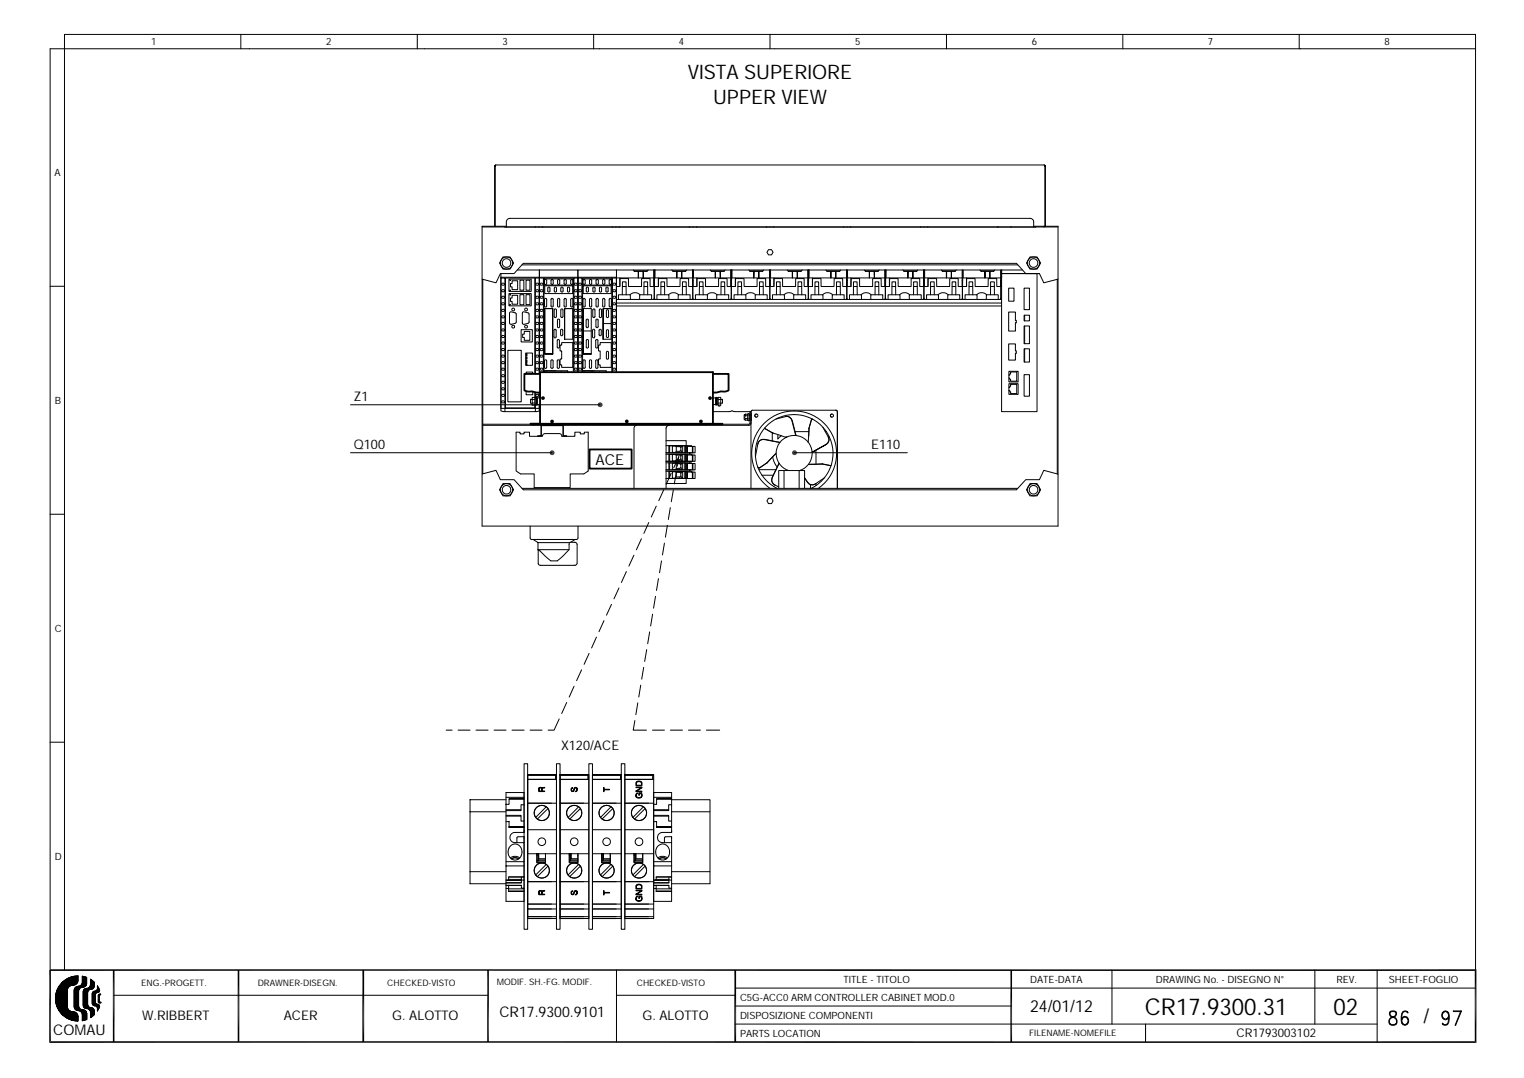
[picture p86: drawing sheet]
<svg xmlns="http://www.w3.org/2000/svg" width="297mm" height="210mm" viewBox="0 0 297 210" stroke-linecap="round" stroke-linejoin="round" font-family="sans-serif">
<defs><g id="words">
<g font-size="4.5">
<text x="222.9" y="197.5">CR17.9300.31</text>
<text x="259.6" y="197.5">02</text>
</g>
<g font-size="3.9">
<text x="133.9" y="15.3">VISTA SUPERIORE</text>
<text x="138.8" y="20.2">UPPER VIEW</text>
<text x="277.1" y="199.2">/</text>
</g>
<text font-size="3.2" x="200.5" y="197.1">24/01/12</text>
<g font-size="2.9">
<text x="116" y="90.5">ACE</text>
<text x="10.4" y="201.5">COMAU</text>
<text x="97.2" y="198">CR17.9300.9101</text>
</g>
<g font-size="2.6">
<text x="68.9" y="78.1">Z1</text>
<text x="68.9" y="87.4">Q100</text>
<text x="169.6" y="87.4">E110</text>
<text x="109.2" y="146.1">X120/ACE</text>
<text x="27.7" y="198.7">W.RIBBERT</text>
<text x="55.2" y="198.7">ACER</text>
<text x="76.4" y="198.7">G. ALOTTO</text>
<text x="125.1" y="198.7">G. ALOTTO</text>
</g>
<text font-size="2.3" x="240.7" y="202">CR1793003102</text>
<g font-size="1.9">
<text x="29.4" y="8.8">1</text>
<text x="63.5" y="8.8">2</text>
<text x="97.8" y="8.8">3</text>
<text x="132.1" y="8.8">4</text>
<text x="166.5" y="8.8">5</text>
<text x="200.9" y="8.8">6</text>
<text x="235.2" y="8.8">7</text>
<text x="269.5" y="8.8">8</text>
<text x="10.6" y="34.3">A</text>
<text x="10.7" y="78.6">B</text>
<text x="10.6" y="123">C</text>
<text x="10.7" y="167.4">D</text>
<text x="164.2" y="191.5">TITLE - TITOLO</text>
<text x="200.6" y="191.5">DATE-DATA</text>
<text x="225" y="191.5">DRAWING No. - DISEGNO N°</text>
<text x="260.2" y="191.5">REV.</text>
<text x="270.4" y="191.5">SHEET-FOGLIO</text>
<text x="144.1" y="195">C5G-ACC0 ARM CONTROLLER CABINET MOD.0</text>
<text x="144.1" y="198.5">DISPOSIZIONE COMPONENTI</text>
<text x="144.1" y="202">PARTS LOCATION</text>
</g>
<g font-size="1.7">
<text x="27.5" y="191.9">ENG.-PROGETT.</text>
<text x="50.2" y="191.9">DRAWNER-DISEGN.</text>
<text x="75.4" y="191.9">CHECKED-VISTO</text>
<text x="96.7" y="191.7">MODIF. SH.-FG. MODIF.</text>
<text x="124" y="191.9">CHECKED-VISTO</text>
<text x="200.4" y="201.7">FILENAME-NOMEFILE</text>
</g>
</g></defs>
<g fill="none" stroke="#000" stroke-width=".19">
<path d="M46.9 6.7v2.8M81.2 6.7v2.8M115.6 6.7v2.8M149.9 6.7v2.8M184.3 6.7v2.8M218.6 6.7v2.8M252.9 6.7v2.8M287.3 9.5h-277.5v179.4M96.3 32.4h.1M96.3 32.4v11.7M96.3 32.3h.1M96.3 32.3v.1"/>
<path d="M96.4 32.3v11.8M96.4 32.3h.1M96.5 32.1l-.1 .2M96.5 32.1l-.2 .2M96.5 32.1h106.8M203.3 32.1l.2 .2M203.3 32.1l.1 .2M203.4 32.3v11.7M203.4 32.4h.1M203.5 32.3l.1 11.8M203.5 32.3h-.1M9.8 55.7h2.8"/>
<path d="M93.9 44.2h112.1M93.9 54.3l2.7 .8 .8-1.8h2.7l1.8-2h96l1.8 2h2.7l.8 1.8 2.8-.8M94 54.4v37.9M97.5 53.3v26.2h7.5v-.7M97.5 54.1h.8v26.1M97.9 50h1.4l.7 1.2-.7 1.2h-1.4l-.7-1.2zM98.2 44.2h103.5M98.6 44.1v-.9a.72 .72 0 0 1 .7-.7h101.2a.72 .72 0 0 1 .7 .7v.9M98.6 44.1h-4.7v58.3h112.1v-58.3h-4.8M98.6 44.1v.1M98.6 44.2h.1M99.1 54.3h4.3v2.4h-4.3z"/>
<path d="M99.1 57.2h4.3v2.4h-4.3zM99.2 56.5l.2 .1zM99.2 59.3l.2 .1zM99.3 54.5l.1 .1zM99.3 57.3l.1 .2zM99.7 54.7h1.1v1.7h-1.1v-.5h-.3v-.7h.3zM99.7 57.5h1.1v1.7h-1.1v-.5h-.3v-.7h.3zM100.7 52.6h4.3v20.2M101.2 54.6h.8v1.9h-.8zM101.2 57.4h.8v1.9h-.8zM101.6 51.6h96.5M102.4 54.6h.8v1.9h-.8z"/>
<path d="M102.4 57.4h.8v1.9h-.8zM104.2 44.2h.1M104.3 44.2h.1M104.9 44.2h.1M105 54h7.5v18.5M105.5 44.2h.1M105.7 44.2h.1M105.9 54.3h5.7v1.2h-5.7zM106 55.6h5.5v1.6h-5.5zM106.1 54.4h.2l.1 .2v.7l-.2 .1-.2-.2zM106.1 58.1h.2l.1 .2v1.3l-.2 .2-.2-.2zM106.7 56l.1-.1 .2 .1v.8l-.2 .1-.1-.1z"/>
<path d="M107.4 54.4h.2l.1 .2v.7l-.2 .1-.2-.2zM107.4 58.1h.2l.1 .2v1.3l-.2 .2-.2-.2zM108 55.9h.2l.1 .2v.7l-.2 .1-.2-.2zM108.6 54.4h.3l.1 .2-.1 .7-.1 .1-.3-.2zM108.6 58.1h.3l.1 .2v1.3l-.2 .2-.3-.2zM109.3 55.9h.2l.1 .2v.6l-.2 .2-.2-.2zM109.9 54.4h.2l.1 .2v.7l-.2 .1-.2-.2zM109.9 58.1h.2l.1 .2v1.3l-.2 .2-.2-.2zM110.5 56l.3-.1 .1 .2v.6l-.2 .2-.2-.1zM111.1 54.5l.3-.1 .1 .2v.6l-.2 .2-.2-.1zM111.1 58.2l.3-.1 .1 .2v1.3l-.2 .2-.2-.2zM113.4 54.3h5.7v1.2h-5.7z"/>
<path d="M113.5 55.6h5.5v1.6h-5.5zM113.6 54.4h.2l.1 .2v.7l-.2 .1-.2-.2zM113.6 58.1h.2l.1 .2v1.3l-.2 .2-.2-.2zM114.2 55.9h.2l.2 .2-.1 .7-.2 .1-.2-.2zM114.9 54.4h.2l.1 .2v.7l-.2 .1-.2-.2zM114.9 58.1h.2l.1 .2v1.3l-.2 .2-.2-.2zM115.4 56l.3-.1 .1 .2v.6l-.2 .2-.2-.1zM116.1 54.4h.3l.1 .2v.6l-.2 .2-.3-.2zM116.1 58.1h.3l.1 .2v1.3l-.3 .2-.2-.2zM116.7 56l.3-.1 .1 .2v.6l-.2 .2-.2-.1zM117.4 54.4h.2l.2 .2v.6l-.3 .2-.2-.2zM117.4 58.1h.2l.2 .2v1.3l-.3 .2-.2-.2z"/>
<path d="M118 56l.2-.1 .2 .1v.8l-.2 .1-.2-.1zM118.7 54.4h.2l.1 .2v.6l-.2 .2-.2-.2zM118.7 58.1h.2l.1 .2v1.3l-.2 .2-.2-.2zM119.2 44.2h.1M119.3 44.2h.1M119.3 55.2a.26 .26 0 0 1 .4-.1 .26 .26 0 0 1 0 .4h-.3zM119.3 56.5a.26 .26 0 0 1 .4-.1 .26 .26 0 0 1 0 .4h-.3zM119.3 57.8a.28 .28 0 0 1 .5 0 .28 .28 0 0 1-.2 .4 .28 .28 0 0 1-.3-.4zM119.3 59a.28 .28 0 0 1 .5 0 .28 .28 0 0 1-.2 .5 .28 .28 0 0 1-.3-.4zM119.9 44.2h.1M120 52.6v19.9v-19.9h-7.5v19.9M120 59.6h75"/>
<path d="M120 58.3h75M120 59h75M120.4 58.3v-.9h2.3v.9M120.5 44.2h.1M120.7 44.2h.1M120.7 54.1v1.5M121.1 57.4l.1-2.5h.7v2.5M121.2 55.8h.7M122.6 57.4l.9-.4 .6 .1 .5 .3M123.3 52.6l.1 .1h2.6l.2-.1M123.4 52.7v.1h2.6v-.1M124.2 52.8v1.3"/>
<path d="M124.3 52.8v1.3M124.5 58.3v-.9h2.4v.9M125.2 52.8v1.3M125.3 57.4l.1-2.5h.7v2.5M125.4 55.8h.7M127.3 58.3v-.2h.1v.2M127.3 54.5l.1 3.6v-3.6M127.3 52.6v3.2M127.4 52.6v3.2M127.5 52.6h-7.5v19.9v-18.5h-7.5v18.5M127.5 52.6h15M127.5 52.6v1.5"/>
<path d="M127.9 58.3v-.9h2.3v.9M128.2 54.1v1.5M128.7 57.4v-2.5h.7v2.5M128.7 55.8h.7M130.1 57.4l.9-.4 .6 .1 .5 .3M130.8 52.6l.2 .1h2.5l.2-.1M131 52.7v.1h2.5v-.1M131.7 52.8v1.3M131.8 52.8v1.3M132 58.3v-.9h2.3v.9M132.7 52.8v1.3M132.8 57.4l.1-2.5h.7v2.5"/>
<path d="M132.9 55.8h.7M134.2 44.2h.1M134.3 44.2h.1M134.8 58.3v-.2h.1v.2M134.8 52.6v3.2M134.8 54.5l.1 3.6v-3.6M134.9 44.2h.1M134.9 52.6v3.2M135 52.6v1.5M135.4 58.3v-.9h2.3v.9M135.6 44.2h.1M135.7 44.2h.1"/>
<path d="M135.7 54.1v1.5M136.1 57.4l.1-2.5h.7v2.5M136.2 55.8h.7M137.6 57.4a1.36 1.36 0 0 1 2 0M138.3 52.6l.2 .1h2.5l.2-.1M138.5 52.7v.1h2.5v-.1M139.2 52.8v1.3M139.3 52.8v1.3M139.5 58.3v-.9h2.4v.9M140.2 52.8v1.3M140.2 52.8l.1 1.3M140.4 57.4v-2.5h.7v2.5"/>
<path d="M140.4 55.8h.7M142.3 58.3v-.2h.2v.2M142.3 52.6v3.2M142.3 54.5l.1 3.6v-3.6M142.4 52.6v3.2M142.5 52.6h15M142.5 52.6v1.5M142.9 58.3v-.9h2.3v.9M143.2 54.1v1.5M143.6 57.4l.1-2.5h.7v2.5M143.7 55.8h.7M145.1 57.4a1.38 1.38 0 0 1 2 0"/>
<path d="M145.8 52.6l.1 .1h2.6l.2-.1M145.9 52.7v.1h2.6v-.1M146.7 52.8v1.3M146.8 52.8v1.3M147 58.3v-.9h2.4v.9M147.7 52.8v1.3M147.8 57.4l.1-2.5h.7v2.5M147.9 55.8h.7M149.2 44.2h.1M149.3 44.2h.1M149.6 48.6h.6l.3 .5-.3 .5h-.6l-.3-.5zM149.8 52.6l.1 3.2h-.8v-1.6h-1.7v1.6h-2.5l-.1-1.6h-1.6v1.6h-1.6l-.1-1.6h-1.6v1.6h-2.5v-1.6h-1.7v1.6h-1.6l-.1-1.6h-1.6v1.6h-2.5l-.1-1.6h-1.6v1.6h-1.6v-1.6h-1.7v1.6h-2.5l-.1-1.6h-1.6v1.6h-.7"/>
<path d="M149.8 58.3v-.2h.1v.2M149.8 54.5l.1 3.6M149.9 54.5v3.6M149.9 54.5h.1M149.9 44.2h.1M149.9 52.6v3.2h.8v-1.6h1.6l.1 1.6h2.5v-1.6h1.6v1.6h.9l-.1-3.2M150 52.6v1.5M150.4 58.3v-.9h2.3v.9M150.5 44.2h.1M150.7 44.2h.1M150.7 54.1v1.5M151.2 57.4v-2.5h.7v2.5"/>
<path d="M151.2 55.8h.7M152.6 57.4l.9-.4 .6 .1 .5 .3M153.3 52.6l.1 .1h2.6l.2-.1M153.4 52.7v.1h2.6v-.1M154.2 52.8v1.3M154.3 52.8v1.3M154.5 58.3v-.9h2.3v.9M155.2 52.8v1.3M155.3 57.4l.1-2.5h.7v2.5M155.4 55.8h.7M157.3 58.3v-.2h.1v.2M157.3 54.5l.1 3.6"/>
<path d="M157.4 54.5h.1M157.4 54.5v3.6M157.4 52.6v3.2h.8v-1.6h1.6l.1 1.6h2.5v-1.6h1.6l.1 1.6h.7v-3.2M157.5 52.6h15M157.5 52.6v1.5M157.9 58.3v-.9h2.3v.9M158.2 54.1v1.5M158.6 57.4l.1-2.5h.7v2.5M158.6 55.8h.8M160.1 57.4l.9-.4 .6 .1 .5 .3M160.8 52.6l.2 .1h2.5l.2-.1M161 52.7v.1h2.5v-.1"/>
<path d="M161.7 52.8v1.3M161.8 52.8v1.3M162 58.3v-.9h2.3v.9M162.7 52.8v1.3M162.8 57.4l.1-2.5h.7v2.5M162.9 55.8h.7M164.1 44.2h.1M164.3 44.2h.1M164.8 58.3v-.2h.1v.2M164.8 54.5v3.6M164.9 54.5v3.6M164.9 54.5h.1"/>
<path d="M164.9 44.2h.1M164.9 52.6v3.2h.8v-1.6h1.6v1.6h2.6v-1.6h1.6l.1 1.6h.8M165 52.6v1.5M165.4 58.3v-.9h2.3v.9M165.5 44.2h.1M165.7 44.2h.1M165.7 54.1v1.5M166.1 57.4l.1-2.5h.7v2.5M166.2 55.8h.7M167.6 57.4a1.36 1.36 0 0 1 2 0M168.3 52.6l.1 .1h2.6l.2-.1M168.4 52.7v.1h2.6v-.1"/>
<path d="M169.2 52.8v1.3M169.3 52.8v1.3M169.5 58.3v-.9h2.4v.9M170.2 52.8v1.3M170.3 57.4l.1-2.5h.7v2.5M170.3 55.8h.8M172.3 58.3v-.2h.1v.2M172.3 52.6v3.2M172.4 54.5v3.6zM172.4 54.5h.1M172.4 52.6v3.2M172.5 52.6h22.5v1.5h-75.8v18.4"/>
<path d="M172.5 52.6v1.5M172.9 58.3v-.9h2.3v.9M173.1 54.1v1.5M173.6 57.4l.1-2.5h.6l.1 2.5M173.7 55.8h.7M175.1 57.4a1.38 1.38 0 0 1 2 0M175.8 52.6l.1 .1h2.6l.2-.1M175.9 52.7v.1h2.6v-.1M176.7 54.1v-1.3l.1 1.3M177 58.3v-.9h2.3v.9M177.7 52.8v1.3M177.8 57.4l.1-2.5h.7v2.5"/>
<path d="M177.9 55.8h.7M179.2 44.2h.1M179.3 44.2h.1M179.8 52.6l.1 3.2h-.9v-1.6h-1.6v1.6h-2.5l-.1-1.6h-1.6v1.6h-.8M179.8 58.3v-.2h.1v.2M179.8 54.5l.1 3.6M179.9 54.5v3.6M179.9 54.5h.1M179.9 44.2h.1M179.9 52.6v3.2h.8v-1.6h1.6l.1 1.6h2.5v-1.6h1.6v1.6h.8v-3.2M180 52.6v1.5M180.4 58.3v-.9h2.3v.9"/>
<path d="M180.5 44.2h.1M180.7 44.2h.1M180.7 54.1v1.5M181.1 57.4l.1-2.5h.7v2.5M181.1 55.8h.8M182.6 57.4l.9-.4 .6 .1 .5 .3M183.3 52.6l.1 .1h2.6l.2-.1M183.4 52.7v.1h2.6v-.1M184.2 52.8v1.3M184.3 52.8v1.3M184.5 58.3v-.9h2.3v.9M185.2 52.8v1.3"/>
<path d="M185.3 57.4l.1-2.5h.7v2.5M185.4 55.8h.7M187.3 58.3v-.2h.1v.2M187.3 54.5v3.6M187.4 54.5v3.6M187.4 52.6v3.2h.8v-1.6h1.6v1.6h2.6v-1.6h1.6l.1 1.6h.7v-3.2M187.5 52.6v1.5M187.9 58.3v-.9h2.3v.9M188.2 54.1v1.5M188.6 57.4l.1-2.5h.7v2.5M188.6 55.8h.8M190.1 57.4l.8-.4 .7 .1 .5 .3"/>
<path d="M190.8 52.6l.1 .1h2.6l.2-.1M190.9 52.7v.1h2.6v-.1M191.7 52.8v1.3M191.8 52.8v1.3M192 58.3v-.9h2.3v.9M192.7 52.8v1.3M192.8 57.4v-2.5h.8v2.5M192.8 55.8h.8M194.1 44.2h.1M194.3 44.2h.1M194.8 58.3v-.2h.1v.2M194.8 54.5v3.6"/>
<path d="M194.9 54.5v3.6M194.9 52.6v3.2h.1M195 53.3h6.9v26.9h-6.9zM196.4 56.1h1v2.5h-1zM196.9 44.2h-.2M199.1 52.6h-4.1v.7h7.4M199.4 56.1h1v4.2h-1zM200.5 50h1.4l.7 1.2-.7 1.2h-1.4l-.7-1.2zM201.2 44.2h.1M201.2 44.1v.1M203.2 44.2h.1M203.4 44.1h.1"/>
<path d="M205.8 54.4v37.9M68.2 78.8h48.6M98.9 68.2h2.6v10h-2.6zM99.3 60.8l.2-.1 1 .4v1.6l-.2 .3-.8 .2-.2-.2zM101.5 64.2h2.1v2.4h-2.1zM101.7 60.8l.3-.1 1 .4v1.6l-.2 .3-.8 .2-.3-.2zM102.1 64.5h1v1.8h-1v-.6h-.4v-.6h.4zM102.3 68.7h1.4v2.4h-1.4zM102.4 76.2v.7h1.3v-.7M102.4 72.8v-.4h1.3v.4M102.4 68.8h.2v.5h-.2zM102.4 69.5h.2v.4h-.2z"/>
<path d="M102.4 70.1h.2v.5h-.2zM102.4 70.8h.2v.3h-.2zM103.6 77.4h.6v1.5h-.6zM103.6 77.8h-.3v.7h.9M103.6 77.8h.6M104.1 72.8v-18.7h-5.7v25.3h5.7v-.5M104.1 76.4v1M104.2 76.4v1.1M104.2 78.8v1.4M104.4 77.4h.2v1.5h-.2zM104.4 77.5h-.2v1.3h.2M105 72.8v-18.8h-7.5v26l.6 .2 6.6-.1 .3-.1v-1.2"/>
<path d="M105 78.8v.7h.1M105 79.5v.5h.1M105 76.4v1.1M105.1 77.5h-.5v1.3h.5M105.1 76.9v.2M105.8 72.5v-18.4h-1.6v18.7M105.9 72.5v-18.4h5.7v18.4M105.9 72.5v-.3h4.6v.3M105.9 72.2h2.3M106 70.2l.3-.1 .1 .2v1.2l-.2 .2-.2-.2zM106 68.9v-8.8v8.8M106.2 72.5h.2"/>
<path d="M107.3 70.2l.3-.1 .1 .2v1.2l-.2 .2-.3-.2zM107.6 60.1h-1.6h1.6M107.6 60.1v8.8h-1.6M107.9 64.1h.3l.1 .2v1.3l-.2 .2-.3-.2zM108 60.2h.2l.1 .2v1.2l-.2 .2-.2-.2zM108.5 66.2l.3-.1 .1 .2v1.3l-.2 .2-.2-.2zM108.5 70.2l.3-.1 .1 .2v1.2l-.2 .2-.2-.2zM108.5 62.2l.2-.1 .2 .2v1.3l-.2 .2-.2-.2zM109.1 72.5h.3M109.2 64.2l.3-.1 .1 .2-.1 1.1-.3-.1zM109.2 60.3l.3-.1 .1 .2v1.2l-.2 .2-.2-.2zM109.3 66.7h2.2v4.8h-2.2v-.5h-.3v-1.1h.3v-1.6h-.3v-1.1h.3z"/>
<path d="M109.9 66.1h1.6zM109.9 60.1v6v-6h1.6zM111.5 60.1v6zM111.7 72.5v-18.4h1.6v18.4M112.5 72.5v-19.9h-7.5v20.2M113.4 72.5v-18.4h5.7v18.4M113.4 72.5v-.3h4.6v.3M113.4 72.2h2.3M113.5 70.2l.3-.1 .1 .2v1.2l-.2 .2-.2-.2zM113.5 60.1h1.6zM113.5 68.9v-8.8v8.8M113.5 68.9h1.6"/>
<path d="M113.5 64.4h1.6M113.6 72.5h.3M114.2 62.2l.1-.1 .2 .2v1.3l-.2 .2-.2-.2zM114.2 66.1h.2l.2 .2v1.3l-.3 .2-.2-.2zM114.8 70.2l.3-.1 .1 .2v1.2l-.2 .2-.3-.2zM115.1 60.1v8.8zM115.1 72.5h.2M115.4 64.2l.3-.1 .1 .2v1.3l-.2 .2-.2-.2zM115.4 60.3l.3-.1 .1 .2v1.2l-.2 .2-.2-.2zM116 66.2l.3-.1 .1 .2v1.3l-.2 .2-.2-.2zM116 70.2l.3-.1 .1 .2v1.2l-.2 .2-.2-.2zM116 62.2l.2-.1 .2 .2v1.3l-.2 .2-.2-.2z"/>
<path d="M116.6 72.5h.3M116.6 64.2l.2-.1 .2 .1-.1 1.2-.3-.1zM116.7 60.3l.3-.1 .1 .2v1.2l-.2 .2-.2-.2zM116.8 66.7h2.2v4.8h-2.2v-.5h-.3v-1.1h.3v-1.6h-.3v-1.1h.3zM117.4 66.1h1.6zM117.4 60.1v6v-6h1.6zM117.4 63h1.6M118.2 60.3h.2l.1 .2v1.1l-.2 .2-.3-.2zM118.2 64.2h.2l.1 .2v1.1l-.2 .2-.3-.2zM118.2 68.4h.2l.1 .2v1.1l-.2 .2-.3-.2zM119 60.1v6zM119.3 62.9a.26 .26 0 0 1 .4-.2 .26 .26 0 0 1 0 .5l-.3-.1z"/>
<path d="M119.3 64.1a.26 .26 0 0 1 .4-.1 .26 .26 0 0 1 0 .4h-.3zM119.3 70.5a.26 .26 0 0 1 .4-.1 .26 .26 0 0 1 0 .4h-.3zM119.3 71.8a.26 .26 0 0 1 .4-.1 .26 .26 0 0 1 0 .4l-.3-.1zM119.3 60.3a.28 .28 0 0 1 .5 0 .28 .28 0 0 1-.2 .4 .28 .28 0 0 1-.3-.4zM119.3 61.6a.28 .28 0 0 1 .5 0 .28 .28 0 0 1-.2 .4 .28 .28 0 0 1-.3-.4zM119.3 65.4a.28 .28 0 0 1 .5 0 .28 .28 0 0 1-.2 .4 .28 .28 0 0 1-.3-.4zM119.3 66.7a.28 .28 0 0 1 .5 0 .28 .28 0 0 1-.2 .4 .28 .28 0 0 1-.3-.4zM119.3 67.9a.28 .28 0 0 1 .5 0 .28 .28 0 0 1-.2 .5 .28 .28 0 0 1-.3-.4zM138.8 77.5h.5v1.3h-.5M139.3 77.4h.2v1.5h-.2zM139.5 77.5h.3v1.3h-.3M139.8 77.4h.5v1.5h-.5z"/>
<path d="M139.8 77.8h.5M139.8 78.9l.2 .2 .2-.2M140.3 77.8h.4v.7h-.9M162.7 79.9l.3 .3v14.9M162.8 79.9l.2 .3v14.9M162.8 79.9h-16.3l-.3 .3M196.4 60.8h1.3v1.6h.1v.5h-.1v1.6h-1.3zM196.4 67h1.3v1.3h.1v.5h-.1v1.3h-1.3zM196.4 74.7h1.8v2.1h-1.8zM196.4 72.3h1.8v2.1h-1.8zM196.4 75.5h.2v-.3h.1v-.4h1.2v1.8h-1.2v-.3h-.1v-.3h-.2M196.4 73.1h.2v-.3h.1v-.4h1.2v1.8h-1.2v-.3h-.1v-.3h-.2"/>
<path d="M199.4 61.4h1v1.1h-1zM199.4 63.5h1v3.4h-1zM199.4 67.9h1v2.6h-1zM199.4 73h1v4.1h-1zM199.5 61.4v1.1M199.5 63.5v3.4M199.5 67.9v2.6M68.2 88.2h39.3M93.9 92.3l2.7-.7 .8 1.8h2.7l1.8 2h96l1.8-2h2.7l.8-1.8 2.8 .7M97.9 94.2h1.4l.7 1.2-.7 1.2h-1.4l-.7-1.2zM100.5 84.2h.7v.3h.8v-.3h1.1v.8h2.5a.52 .52 0 0 1 .6-.6h2.6a.52 .52 0 0 1 .6 .6h2.5v-.8h1.1v.3h.7v-.3h.8v7.5l-.8 .6h-2.7v2.6h-7v-2.6h-2.7l-.8-.6zM101.6 95.1h96.5"/>
<path d="M103.9 82.6v.2M105.1 82.5h35.6M105.3 82.8h4.4v2.1h.6h-.7v-2h-4.2v2h-.7h.6zM123.9 82.8l-.3 .1-.2 .5v11.7M127.8 98.5l-1 2.2M129.2 95.3l-1 2.2M129.7 86.8h4.9v.1M129.7 85.8h3.9v2.4M129.7 88.4h4.9v.2M129.7 90.1h4.9v.1M129.7 91.8h4.9v.1M129.7 83.2h.1"/>
<path d="M130.2 88.2v-1.4h3.3v1.4M130.2 89.8v-1.3h3.3v1.3M130.2 91.5v-1.4h3.3v1.4M130.2 93.2v-1.4h3.3v1.4M130.3 82.8a.62 .62 0 0 0-.6 .6v11.7M130.4 86.8v1.4M130.4 88.5v1.3M130.4 90.1v1.4M130.4 91.8v1.4M130.5 98.8l-.4 2.3M130.7 92.2l-1 2.1M130.9 86.8h2v1.3h-2z"/>
<path d="M130.9 88.5h2v1.3h-2zM130.9 90.2h2v1.2h-2zM130.9 91.9h2v1.2h-2zM131.1 95.4l-.4 2.3M131.5 86.8l.2 .2v.9l-.2 .2M131.5 88.5l.2 .1v.9l-.2 .3M131.5 90.2l.2 .1v.9l-.2 .2M131.5 91.9l.2 .1v.9l-.2 .2M131.7 87h.7l.1 .2v.4l-.1 .3h-.7M131.7 88.6h.7l.1 .2v.5l-.1 .2h-.7M131.7 90.3h.7l.1 .2v.5l-.1 .2h-.7M131.7 92h.7l.1 .2v.5l-.1 .2h-.7"/>
<path d="M131.7 91.9l-.4 2.3M131.8 90.8l.3-1.9-1 2.2M132.4 87.9v.2M132.4 89.5v.3M132.4 91.2v.2M132.4 92.9v.2M132.4 86.8v.2M132.4 88.5v.1M132.4 90.2v.1M132.4 91.9v.1M132.5 87.6l.3 .5M132.5 89.3l.3 .5"/>
<path d="M132.5 91l.3 .4M132.5 92.7l.3 .4M132.8 86.8l-.3 .4M132.8 88.5l-.3 .3M132.8 90.2l-.3 .3M132.8 91.9l-.3 .3M133.3 86.8v1.4M133.3 88.5v1.3M133.3 90.1v1.4M133.3 91.8v1.4M133.6 91.8v2.3h-3.9M133.6 88.4v1.4"/>
<path d="M133.6 90.1v1.4M133.8 86.8v1.4M133.8 88.4v1.4M133.8 90.1v1.4M133.8 91.8v1.4M134.3 88.2v.2M134.3 89.8v.3M134.3 91.5v.3M134.6 86.9h.7v1.3h-5.6h4.9M134.6 86.9h-.8v1.3M134.6 88.6h.7v1.2h-5.6h4.9M134.6 88.6h-.8v1.2"/>
<path d="M134.6 90.2h.7v1.3h-5.6h4.9M134.6 90.2h-.8v1.3M134.6 91.9h.7v1.3h-5.6h4.9M134.6 91.9h-.8v1.3M134.8 86.9v1.3M134.8 88.6v1.2M134.8 90.2v1.3M134.8 91.9v1.3M134.9 86.9v1.3M134.9 88.6v1.2M134.9 90.2v1.3M134.9 91.9v1.3"/>
<path d="M137.4 82.6v.2M138.8 80.2h3.1a1.01 1.01 0 0 1 1.2 0h3.1M145.1 81l-.1-.2 .1-.1-.2 .1v.9l.2 .1M145.1 81.5l-.1 .2 .1 .1M145.1 81a.33 .33 0 0 0 0 .5M145.1 81.8h.5M145.1 81.5h.5M145.1 81h.5M145.6 80.7h-.5l-.1 .2M145.6 80.9v.6M145.6 80.7v.2M145.6 81.5v.3"/>
<path d="M145.6 80.7l.1-.2 .1 .2M145.6 81.8l.1 .1 .1-.1M145.8 80.7v.2M145.8 81.5v.3M145.8 81v.5M145.8 80.7h.2M145.8 81.8h.2M145.8 81.5h.2M145.8 81h.2M145.8 80.9v.1M145.8 81.5h.1M146.2 80.2h-.2v2.2l-.2 .2h-51.8"/>
<path d="M146.2 82.4l-.1 .3-.3 .1h-51.8M146.2 80.6v.3M146.2 80.2v14.9M146.2 81.5h.1M146.2 80.9v1M147.3 80.6a.31 .31 0 0 0-.4 .3 .31 .31 0 0 0 .4 .3M147.5 86.4v.1M147.6 91l.3 .1h-.3M147.7 91.5h3.3M148.3 92.5h2.2M148.8 83.4h.1M148.8 83.4l1.6 .9"/>
<path d="M148.9 83.4l1.5 .9M149.3 90.1l-1.5 1M149.6 97h.6l.3 .5-.3 .6h-.6l-.3-.6zM149.9 95.1a8.3 8.3 0 0 1-1.5-12.3 8.3 8.3 0 0 1 12.4 0 8.3 8.3 0 0 1-1.5 12.3M150.3 84.3v1.5M150.4 84.3h.1M150.4 84.3h.2M150.4 89l.3 1 .6 .9M150.4 84.3l2.6 .8M151 88.3l-1.7 1.8M151.1 81.6l2.2-.5a1.09 1.09 0 0 1 .9 .9l.7 2.8M151.1 88.3l-1.8 1.8-1.4 1"/>
<path d="M151.3 95.1a7.6 7.6 0 0 1-2.6-11.5 7.6 7.6 0 0 1 11.8 0 7.6 7.6 0 0 1-2.6 11.5M151.4 84.6v.9l.7-.6M151.4 81.4v.1M151.6 95.1v-3.5h5v3.5M151.7 90.2l-1.4 2.8a1.13 1.13 0 0 0 .6 1.5M151.7 90.2l-1.4 3.2v.4l.2 .4 1.1 .6M151.8 86.2l-3-.6-.8 .1-.5 .8-.4 2.4M151.8 86.1l-3.4-.6-.6 .3-.3 .6M152.6 91.6v3.5M152.9 81.1h.5a1.09 1.09 0 0 1 .8 .8l.8 2.9M153 85.1h.2zM153.5 91.6a3.5 3.5 0 0 1-1.7-5.4 3.5 3.5 0 0 1 5.6 .1 3.5 3.5 0 0 1-1.8 5.3v3.5"/>
<path d="M154.7 88.2h21.9M154.8 84h2.7M155.7 91.6h.1M156.6 93.1a1.71 1.71 0 0 0 1.5 1.3l.7-.2M156.6 93a1.85 1.85 0 0 0 1.3 1.4l.9-.2 1.7-1.2M157.4 90.4h.1M157.5 83.4l-.1 1.6M157.8 94.4v.7M158 81.7l-.5 1.7M158 81.7l-.5 1.7-.2 2.7M158.1 87.9v.1M158.1 81.6l-.1 .1 .2-.1"/>
<path d="M158.8 87.7l.1 2.7M158.9 94.1v.4M160.1 90.3l1.7 .4-1.7-.3h-2.7M160.1 90.3l-2.5 .1M160.1 90.3v.1M160.2 83.2l1.2 2.3a1.12 1.12 0 0 1-.6 1l-2.7 1.6 2.7-1.5a1.05 1.05 0 0 0 .4-1.5M160.7 84h.2M161.3 85.1h.2M162 80.6a.31 .31 0 0 0-.3 .3 .31 .31 0 0 0 .3 .3M200.5 94.2h1.4l.7 1.2-.7 1.2h-1.4l-.7-1.2zM9.8 100.1h2.8M103.2 102.4v2.3l.3 .3h8.9l.1-.3v-2.3"/>
<path d="M103.8 105l1 .7M104.7 107h6.1M104.7 105.7h6.1M104.7 107l.1 .1M104.7 105.7v1.3M110.8 105.7v1.3l-2.3 2.2h-1.3l-2.4-2.1M111.8 105.6l-1 .1M111.9 105.6l.3 .1 .2 .3v3.7l-.2 .3-.3 .1-6.9-.1-.2-.3v-2.6M112 105l-.9 .6M119 117.7l-.9 2.1M120.5 114.5l-1 2.1M121.9 111.3l-.9 2.1"/>
<path d="M123.4 108.1l-1 2.1M124.9 104.9l-1 2.2M126.3 101.7l-1 2.2M127 119.6l-.3 2.3M127.6 116.1l-.4 2.3M128.2 112.7l-.4 2.3M128.8 109.2l-.4 2.3M129.3 105.8l-.3 2.2M129.9 102.3l-.4 2.3M108.9 140l-1 2.2h-1.2M110.3 136.8l-1 2.1M111.8 133.6l-1 2.1"/>
<path d="M113.2 130.4l-1 2.1M114.7 127.2l-1 2.2M116.1 124.1l-.9 2.1M117.6 120.9l-1 2.1M124.2 136.9l-.4 2.3M124.7 133.4l-.3 2.3M125.3 130l-.4 2.2M125.9 126.5l-.4 2.3M126.5 123l-.4 2.3M9.8 144.5h2.8M86.8 142.2h1.2M89.2 142.2h2.3"/>
<path d="M91.5 158.1h7M92.7 142.2h2.3M96.2 142.2h2.3M98.5 158.8h2.9v1.1h.6M98.5 155.7h-7v16.4h7M98.5 160h.6v1.1h2.9M98.5 155.3h3.5M98.5 157.7h2.9M98.5 158.9h2.9M99.1 155.6h2.9M99.7 142.2h2.3M102 148.7h.7v32.2h-.7z"/>
<path d="M102 156.7h-.6v1.1h-2.9M102 156.7v-2.4h-3.5v21.2h3.5v-4.8h-3v.6h-.5M102 155.5h-2.9v1.1h-.6M102 156.7v4.2M102.7 150.8h5.6v28.1h-5.6zM102.7 150.9h5.5v.9h-5.5M102.7 156.4h5.6M103.2 142.2h2.3M106.3 157.1l-2 2.1M106.7 157.4l-2.1 2.1M108.2 150.8h-5.5h5.6M108.3 148.7h.7v32.2h-.7z"/>
<path d="M109 150.8h5.6v28.1h-5.6zM109 156.4h5.6M109 150.9h5.5v.9h-5.5M112.6 157.1l-2 2.1M113 157.4l-2.1 2.1M114.5 150.8h-5.5h5.6M114.6 148.7h.7v32.2h-.7zM115.3 150.8h5.6v28.1h-5.6zM115.3 156.4h5.6M115.3 150.9h5.5v.9h-5.5M119 157.1l-2.1 2.1M119.3 157.4l-2.1 2.1"/>
<path d="M120.8 150.8h-5.5h5.6M120.9 148.7h.7v32.2h-.7zM121.6 150.8h5.7v28.1h-5.7zM121.6 156.4h5.7M121.6 150.9h5.5v.9h-5.5M123.6 140.3l-.3 1.9h2.6M125.3 157.1l-2.1 2.1M125.6 157.4l-2.1 2.1M127 142.2h2.3M127.1 150.8h-5.5h5.6M127.3 158.8h2.9v1.1h.5M127.3 160h.5v1.1h2.9"/>
<path d="M127.3 155.3h3.4M127.3 157.7h2.9M127.3 158.9h2.9M127.8 155.6h2.9M130.5 142.2h2.4M130.7 156.7h-.5v1.1h-2.9M130.7 156.7v-2.4h-3.4v21.2h3.4v-4.8h-3v.6h-.4M130.7 155.5h-2.9v1.1h-.5M130.7 156.7v4.2M130.7 155.7h7.5v16.4h-7.5M130.7 158.1h7.5M134 142.2h2.4"/>
<path d="M137.5 142.2h2.6M91.5 169.7h7M98.5 173h.5v.6h3M98.5 167.8h3.5M98.5 168.6h3.5M98.5 171.4h3M98.5 171.9h3M99 173.1h3M99 173.5h3M99 171.2h2.5M99 172.4v.6M99.1 161.1h2.9"/>
<path d="M99.1 160.9h2.9M99.4 167a1.58 1.58 0 0 1 1.8 0M99.5 164.6l.4-.2h.6l.5 .2 .4 .5 .2 .6v.6l-.3 .6-.4 .4-.5 .2-.6-.1-.7-.7-.2-.6 .1-.6zM99.5 167.2l.6-.2 .9 .2M99.6 167.3a1.24 1.24 0 0 1 1.4 0M100.6 164.1l.1-1.1 1.3-.1v4.9M101.5 170.8v.6h.5M101.5 171.4v.5h-3M101.5 172.4h-3h3v.5h.5M102 161.1v1h-1.7a.99 .99 0 0 0-1 1 .99 .99 0 0 0 1 1h1.7M102 160.9v.2M102 167.8v3h-3"/>
<path d="M102.7 161.6h5.6M102.7 166.2h5.6M102.7 178.5h5.6M102.7 171.7h5.6M102.7 176h5.6M102.7 177h5.6M104.5 166.2h.3h-.3v.4zM104.5 167.6h1.7M104.8 166.2v1.4M104.8 167.3h1.4M104.9 166.2v1.1M106.2 166.2v1.8h-1.7v-1.4"/>
<path d="M106.3 168.3l-2 2.1M106.7 168.6l-2.1 2.1M109 161.6h5.6M109 166.2h5.6M109 178.5h5.6M109 171.7h5.6M109 176h5.6M109 177h5.6M110.8 167.6h1.7M111.1 167.3h1.4M111.1 166.2v1.4M111.1 166.2h-.3v.4"/>
<path d="M111.2 166.2v1.1M112.5 166.2v1.8h-1.7v-1.4M112.6 168.3l-2 2.1M113 168.6l-2.1 2.1M115.3 161.6h5.6M115.3 166.2h5.6M115.3 178.5h5.6M115.3 171.7h5.6M115.3 176h5.6M115.3 177h5.6M117.1 166.2h.4h-.4v.4zM117.1 167.6h1.7"/>
<path d="M117.4 167.3h1.4M117.4 166.2v1.4M117.5 166.2v1.1M118.8 166.2v1.8h-1.7v-1.4M119 168.3l-2.1 2.1M119.3 168.6l-2.1 2.1M121.6 161.6h5.7M121.6 166.2h5.7M121.6 178.5h5.7M121.6 171.7h5.7M121.6 176h5.7M121.6 177h5.7"/>
<path d="M123.4 167.6h1.7M123.7 167.3h1.4M123.7 166.2v1.4M123.8 166.2h-.4v.4M123.8 166.2v1.1M125.1 166.2v1.8h-1.7v-1.4M125.3 168.3l-2.1 2.1M125.6 168.6l-2.1 2.1M127.3 173h.4v.6h3M127.3 167.8h3.4M127.3 168.6h3.4M127.3 171.4h2.9"/>
<path d="M127.3 171.9h2.9M127.7 173.1h3M127.7 173.5h3M127.7 171.2h2.5M127.7 172.4v.6M127.8 161.1h2.9M127.8 160.9h2.9M128.1 167a1.58 1.58 0 0 1 1.8 0M128.2 167.2l.6-.2 1 .2M128.3 167.3a1.21 1.21 0 0 1 1.4 0M129.3 164.1l.2-1.1 1.2-.1v4.9M130.2 170.8v.6h.5"/>
<path d="M130.2 171.4v.5h-2.9M130.2 172.4h-2.9h2.9v.5h.5M130.3 165.9l-.3 1.1-.3 .3-.5 .2-.7-.1-.4-.3-.3-.5-.2-.7 .4-1.1 .9-.5 .5 .1 .6 .5 .4 1M130.7 161.1v1h-1.7a.99 .99 0 0 0-1 1 .99 .99 0 0 0 1 1h1.7M130.7 160.9v.2M130.7 167.8v3h-3M130.7 169.7h7.5M10.8 194l2.4 2.4-1.1 1.1M10.8 194.9l3.9 3.9M10.8 193.8l2.3 2.3M10.8 195.1l3.7 3.6M10.9 193.7l2.2 2.3"/>
<path d="M10.9 193.4l2.2 2.2M10.9 195.5l3.2 3.2M10.9 193.3l2.2 2.1M11 195.7l2.9 2.9M11 193l2.1 2.1M11.1 192.9l2 2M11.1 196l2.5 2.5M11.1 192.8l2 1.9M11.2 192.6l1.9 2-1.8 1.8M11.2 192.5l1.9 1.9M11.3 192.4l1.8 1.9-1.9 1.9M11.3 192.3l1.8 1.7"/>
<path d="M11.4 192.2l1.7 1.7M11.4 196.7l1.6 1.5 1.1-1.2 1.1 1M11.5 192.1l1.6 1.6M11.5 192l1.6 1.6-2.1 2.1M11.6 191.9l1.5 1.5M11.7 191.8l1.4 1.4M11.8 191.7l1.3 1.3M11.8 191.6l1.3 1.2M11.9 191.5l1.2 1.2M12 191.4l1.1 1.1M12.1 191.3l1.1 1.1-2.4 2.4M12.2 191.2l1.1 1.1"/>
<path d="M12.2 191.2l-.2 .2M12.3 191.1l1.1 1.1M12.4 191.1l1 1M12.4 191l1.1 1.1M12.6 188.9v-182.2h274.7v182.2M12.6 190.9l1 1.1M12.7 190.8l1 1.1M12.7 190.8l1.2 1.1M12.8 198.1l1.2-1.1 1.2 1.2M12.9 190.7l-1.5 1.4M13 190.6l1.2 1.2 1-1M13.1 190.6l1.2 1.2"/>
<path d="M13.1 196.2a1.2 1.2 0 0 0 1.2 .8M13.1 195.5l-1.5 1.5M13.1 195.3l-1.6 1.6M13.1 195.1l-1.6 1.7M13.1 195l-1.7 1.7M13.1 194.8l-1.8 1.7M13.1 194.4l-1.9 1.9 2.1 2.1 1.3-1.3M13.1 194.1l-2 2M13.1 193.9l-2 2.1M13.1 193.8l-2.1 2M13.1 193.4l-2.2 2.2M13.1 193.2l-2.2 2.2"/>
<path d="M13.1 193.1l-2.2 2.2 3.4 3.4 .9-.8M13.1 192.9l-2.2 2.2M13.1 192.7l-2.3 2.3M13.1 195.6l-1.4 1.5M13.1 195.8l-1.4 1.4M13.1 196l-1.3 1.2M13.1 196.2l-1.2 1.2M13.1 196.3l-1.1 1.1M13.2 190.5l1.3 1.3M13.3 190.5l-2.1 2M13.3 196.5l-1.1 1.1M13.3 190.5l1.3 1.3"/>
<path d="M13.3 196.6l-1 1.1-.4-.4M13.4 196.7l-1 1.1M13.4 190.4l1.3 1.3M13.5 196.8l-1.1 1M13.5 190.3l1.3 1.3M13.6 190.3l-2.5 2.5M13.6 196.8l-1 1.1M13.7 190.3l1.2 1.3M13.7 196.9l1.5 1.4M13.7 196.9l-1.1 1.1M13.9 196.9l-1.2 1.2M13.9 190.2l1.2 1.2"/>
<path d="M14.1 190.2l1 1-.5 .6M14.1 190.2l-3.2 3.1M14.2 190.1l1 1M14.3 197a.84 .84 0 0 1 .9 .9M14.3 191.8a1.24 1.24 0 0 0-1.2 .9v3.5M14.3 197l-1.2 1.3M14.4 197l.8 .8M14.4 194.9l.9 .8M14.4 195.2l1 .9-.6 .6M14.4 195.4l2.5 2.4M14.4 195.6l2.5 2.4M14.4 195.9l.9 .9"/>
<path d="M14.4 194.7l.9 .9M14.4 194.3l.9 .9M14.4 194.2l.9 .8M14.4 194l.9 .9M14.4 193.8l.9 .9M14.4 193l.9 .8M14.4 192.8l.9 .9M14.4 193.3l.9 .9M14.4 193.5l.9 .9M14.4 193.7l.9 .8M14.4 194.5l.9 .9M14.4 195l.9 .9"/>
<path d="M14.4 196.1l.8 .7M14.5 197l-1.3 1.3M14.5 192.7l.8 .8M14.5 190.1l.7 .7M14.5 192.5l.8 .8M14.5 190.1l-3.7 3.7M14.6 197.1l.5 .5M14.6 192.4l.7 .8M14.6 190.1l.6 .5M14.6 192.3l.7 .7M14.7 197.1l-1.3 1.3M14.7 190l-3.9 4"/>
<path d="M14.7 192.2l.6 .6M14.8 190l.4 .4M14.8 197.2l-1.3 1.3M14.8 192.2l.6 .5M14.9 192.1l-.4 .4M14.9 190l-4.1 4.2 4.4 4.3M14.9 197.3l-1.2 1.2M14.9 192.1l.5 .5M14.9 190l.3 .3M15 191.5l-1.2-1.3-2.8 2.9 2.1 2.2M15 197.4l-1.2 1.2M15 197.5l-1.1 1.1"/>
<path d="M15.1 190l-4.3 4.3 4.4 4.4M15.1 192.1l.4 .4M15.1 197.6l-1 1.1M15.1 190l.1 .1M15.1 192.1l-.6 .6M15.2 191l-.8 .8M15.2 197.7l-1 1M15.2 190.9a.88 .88 0 0 1-.9 .9M15.2 190.9v-.9a4.4 4.4 0 0 0-4.4 4.4 4.4 4.4 0 0 0 4.4 4.4v-.9M15.2 197.9h.1M15.2 190.6l-1.2 1.2-1.2-1.1M15.2 190.5l-1.5 1.5"/>
<path d="M15.2 190.3l-4.4 4.4 4.1 4.1 .3-.2M15.2 190.1l-4.4 4.4 4.3 4.3M15.2 190.9l-.9-.8-3.4 3.4 2.2 2.3M15.2 198l-.7 .7M15.2 198.2l-.6 .6M15.2 198.4l-.4 .4M15.2 198.7l-.1 .1M15.2 192l-.2 .1a.8 .8 0 0 0-.6 .7v3.2a.77 .77 0 0 0 .8 .8M15.2 196.8a.8 .8 0 0 1 .8 .8v1.1M15.2 192l.4 .4M15.3 195.8a.77 .77 0 0 0 .8 .8M15.3 193.3l-.9 .8"/>
<path d="M15.3 193.1l-.9 .9M15.3 193.4l-.9 .9M15.3 193.6l-.9 .9M15.3 193.8l-.9 .8M15.3 193.9l-.9 .9M15.3 194.3l-.9 .9M15.3 194.5l-.9 .8M15.3 194.6l-.9 .9M15.3 195.1l-.9 .9M15.3 195.5l-.8 .8 .4 .4 .5-.4M15.3 195.7l-.7 .7M15.3 194.8l-.9 .9 1.2 1.2"/>
<path d="M15.3 194.1l-.9 .9M15.3 195l-.9 .8M15.3 195.3l-.8 .9M15.3 195.8l-.7 .7M15.3 192.9l-.9 .9M15.3 192l-.9 .9M15.3 196l-.6 .6M15.4 192.7l-1 .9M15.4 192l.3 .3M15.5 196.4l-.4 .4M15.5 192l.3 .3M15.6 192l-1.2 1.1 .9 .9"/>
<path d="M15.6 196.4l-.4 .4M15.7 196.5l-.3 .3M15.7 191.9l.4 .3M15.8 196.5l1.1 1.2M15.8 196.6l-.3 .2M15.8 191.8l.5 .4M15.9 191.7l.5 .5 .4-.4M15.9 197.2l.5-.5 .4 .4-.8 .8M15.9 196.6l-.3 .3M15.9 197.2l1 1M16 191.6l.5 .5M16 196.6l.9 .9"/>
<path d="M16 191.4l.6 .6M16 190.1l.9 .8M16 197.6l.9 .9M16 197.5l.9 .9-.1 .2-.8-.8M16 198.2l.5 .4M16 198.3l.4 .4M16 198.5l.2 .2M16 191.3l.7 .7M16 191.1l.8 .7M16 198l.6 .6M16 198.7h.1M16 190.9l.8 .8"/>
<path d="M16 190.8l.9 .8M16 190.6l.9 .8M16 190.4l.9 .9M16 190.2l.9 .9M16.1 196.6a.8 .8 0 0 1 .8 .8v1.1M16.1 196.6l-.4 .4M16.1 192.2a.8 .8 0 0 0-.8 .8v2.8M16.2 193.1v2.8l.3 .4 .6 .1 .4 .3 .1 .4v1.1l.8-.6-.1-1-.2-.3-.4-.1M16.2 195.8l.6 .6 .4-.4M16.2 195.6l.8 .8M16.2 194.9l.9 .9M16.2 194.7l.9 .9"/>
<path d="M16.2 194.6l.9 .8M16.2 193.7l.9 .9-.9 .9M16.2 193.4l.9 .8-.9 .9M16.2 196.6l.7 .8-.9 .8M16.2 195.2l2.2 2.2M16.2 193.5l.9 .9M16.2 193.9l.9 .8M16.2 194l.9 .9M16.2 194.2l.9 .9M16.2 194.4l.9 .9M16.2 195.1l2.2 2.1M16.2 195.4l1.1 1.1"/>
<path d="M16.2 190.1l-.2 .2M16.2 193l.9 .9M16.2 192.9l.9 .8M16.3 196.6l-.5 .5M16.3 190.1l.6 .7M16.3 192.8l.8 .8-.9 .9M16.3 190.2l-.3 .3M16.4 192.7l.7 .7M16.5 192.6l.6 .6-.9 .9M16.5 196.7l-.5 .6M16.6 192.5l-.3 .3M16.6 192.5l.5 .6"/>
<path d="M16.6 196.8l-.6 .6M16.6 190.2l-.6 .6M16.7 196.9l-.7 .6M16.7 192.5l.5 .4M16.8 197l-.8 .7M16.8 192.5l-.6 .6M16.8 192.4l.5 .4M16.9 190.3l-.9-.2v1.2a.77 .77 0 0 1-.8 .7M16.9 190.3v1.1a.76 .76 0 0 1-.8 .8M16.9 191.5l-.7 .7M16.9 191.3l-.9 .9-.4-.3M16.9 190.8l-2.5 2.5"/>
<path d="M16.9 190.7l-1 .9M16.9 190.5l-.9 .8M16.9 190.3l-.9 .9M16.9 191.2l-1.2 1.1M16.9 191l-2.5 2.4M16.9 190.4l-.2-.1-.7 .7M16.9 190.6l-.4-.4-.5 .5M16.9 197.2l-.9 .9M16.9 198.5l-.9 .2M16.9 197.5l-.9 .9M16.9 197.7l-.9 .9M16.9 197.9l-.9 .8"/>
<path d="M16.9 198l-.7 .7M16.9 198.2l-.4 .4M17 192.4l-.8 .8M17 192.4l.3 .4M17.1 193.8l-.9 .8M17.1 193.9l-.9 .9M17.1 194.1l-.9 .9M17.1 195l-.9 .8M17.1 195.3l-.8 .8M17.1 195.5l-.7 .7M17.1 195.1l-.9 .9M17.1 194.8l-.9 .9"/>
<path d="M17.1 194.4l-.9 .9M17.1 193.4l-.9 .9M17.1 195.6l-.6 .7M17.1 195.8l-.5 .5-.3-.3M17.1 196.4l.3-.3 1 1M17.1 192.4l.3 .3M17.1 193l-.9 .9M17.2 195.9l-.5 .5M17.3 192.3l.3 .4M17.3 192.3l-1.1 1.1M17.3 196.1l-.3 .3M17.4 192.3l.3 .4"/>
<path d="M17.4 196.6l.5-.4 .4 .5M17.6 196.2l-.3 .3M17.6 192l.5 .5M17.6 191.8l.6 .6M17.6 191.1l.7 .8M17.6 198l.1 .1M17.6 197.7l.3 .3M17.6 197.5l.4 .4M17.6 197.9l.2 .1M17.7 190.7l.6 .8M17.7 196.2l.7 .7M17.7 192.7l.4-.2 .2-.3v-1l-.7-.5v1l-.1 .4-.4 .3-.6 .2-.3 .3v.3l.9 .8"/>
<path d="M17.7 192.7l-.4 .1-.2 .5v2.3l.2 .5 .4 .1M17.7 196.2l-.3 .3M17.9 190.9l-.3 .2M17.9 193.7l.7 .6-.7 .6 1.4 1.4M17.9 194.7l1.4 1.5M17.9 193.4l.7 .6M18 193.4l.3-.4 .4 .4M18 190.9l-.4 .4 .7 .7M18 196.3l-.5 .4 .9 .9M18 193.3l.6 .5-.7 .6 .7 .6-.6 .6M18.1 193.2l.5 .4M18.1 191l-.5 .5 .7 .7"/>
<path d="M18.1 196.3l-.5 .6M18.2 193.1l.4 .4M18.2 191.1l-.6 .6 .7 .6M18.2 196.4l-.6 .6 .7 .7M18.3 191.2l-.7 .6M18.3 196.5l-.7 .7 .6 .6M18.3 196.6l-.7 .7 .5 .5M18.3 191.3l-.8 .8 .5 .5M18.3 191.4l-2.1 2.2M18.3 191.6l-2.1 2.2M18.3 192.1l-.5 .5-.4-.4M18.3 191.8l-.9 .9"/>
<path d="M18.3 192l-.6 .7M18.3 191.4l-.5-.6-.2 .2 .7 .7M18.4 196.7h.1M18.4 196.8l-.8 .7M18.4 196.9l-.8 .8M18.4 197.1l-.8 .7M18.4 197.3l-.8 .7M18.4 197.5l-.7 .6M18.4 193l.4 .3M18.5 193a.51 .51 0 0 0-.6 .5v1.8a.57 .57 0 0 0 .7 .6l.3 .2 .1 .7M18.5 193l-.6 .6 .7 .6M18.6 195.1l.1 .3 .6 .3 .1 .4"/>
<path d="M18.6 194.5l-.7 .6 1.3 1.3M18.6 194.8l-.6 .7 .3 .3M18.6 193.6l-.7 .6 .7 .7M18.6 194.1l-.7 .7M18.6 194l-.7 .6 .7 .6M18.6 195.2l-.5 .5M18.6 195.8l.3-.2 .5 .4M18.6 193l.3 .3M18.6 195.3l-.4 .4M18.7 195.4l-.4 .4M18.7 192.9l.3 .4M18.8 195.5l-.4 .3"/>
<path d="M18.8 192.8l.4 .4M18.9 192.8l.4 .3M18.9 192.7l.4 .3-.2 .2M19 192.5a.51 .51 0 0 1-.5 .5M19 192.5v-.5a.9 .9 0 0 1 .3 1l-.7 .5v1.6M19 196.3l.2 .2M19 192.5l.4 .4M19 196.8h.1M19 192.3l.4 .4M19 192.1l.2 .3M19 192h.1M19 192.1v.1"/>
<path d="M19 195.6l-.3 .3M19.1 195.6l.3 .2M19.1 192.2l-.1 .2M19.1 193.9v1.2l.3 .2h.2v-.2M19.1 195.1l.2 .2 .2-.2M19.1 194.7l.3 .3M19.1 194.9l.4 .4 .1-.2M19.1 194l.3 .2-.3 .2M19.1 194.4l.3 .2M19.1 193.9l.3 .2M19.2 195.6l-.4 .4M19.2 192.3l-.2 .2"/>
<path d="M19.2 196.4l-.2 .3M19.2 192.4l-1.3 1.3M19.3 192.5l-1.4 1.4 .7 .6M19.3 195.7l-.4 .4M19.3 192.7l-1.4 1.4 .7 .6-.7 .6 .6 .5M19.3 195.8l-.4 .4M19.4 193.8v1.3h.2M19.4 193.9l-.3 .2M19.4 194.6l-.3 .2M19.4 196.1l-.4 .4 .1 .1M19.4 194l-.3 .2 .3 .3M19.4 195.1l-.2 .1"/>
<path d="M19.4 194.4l-.3 .2 .3 .2M19.4 194.7l-.3 .3M19.4 194.9l-.3 .2M19.4 193.6h.2M19.4 196.1l-.4 .7M19.4 193.8l-.2-.2v.1l.2 .2M19.4 192.8l-.5 .5M19.4 195.9l-.4 .4M19.5 195.1l.1 .1M19.6 193.7v-.1a.33 .33 0 0 0-.5 .3M19.6 193.7l-.2 .1M19.6 193.6h-.1l-.4 .3"/>
<path d="M22.1 193.8h72.9M120 188.9v14M120 193.8h23.1M143.1 199.4h125M143.1 192.4h144.2M143.1 195.9h53.8M216.5 188.9v10.5M223 199.4v3.5M256 188.9v10.5M268.1 188.9v14M270.5 199.2l.3 .3M270.6 197a.68 .68 0 0 0 .4 1 .87 .87 0 0 1 .7 1.4 .81 .81 0 0 1-1.2-.3 .89 .89 0 0 1 .9-1.1 .61 .61 0 0 0 .5-.6 .61 .61 0 0 0-.5-.6z"/>
<path d="M270.6 197.1l.4-.1 .7 .1M270.7 197a.61 .61 0 0 0 .3 .9 .9 .9 0 0 1 .9 .7 .9 .9 0 0 1-.5 1 .83 .83 0 0 1-1-.5 .83 .83 0 0 1 .6-1.1l.4-.1a.61 .61 0 0 0 .2-.9M271.9 199.2l-.4 .3M272.9 199l.2 .4 .4 .1 .4-.1 .2-.4M272.9 198.6l.2-.4 .4-.2 .4 .2 .2 .4M273.1 197.1l.4-.1 .5 .1M273.2 197a2.94 2.94 0 0 0-.2 2.2l.3 .3M273.3 198l-.3 .3-.1 .4M273.7 198a.82 .82 0 0 1 .4 .8 .82 .82 0 0 1-.4 .7M273.9 197l.2 .2a.66 .66 0 0 0-1-.2 2.49 2.49 0 0 0 0 2.5 .81 .81 0 0 0 1.1-.7 .81 .81 0 0 0-1.1-.8l-.2 .3M280.8 197.9l.2 .4 .3 .1 .5-.1 .2-.4M280.8 197.5l.2-.4 .3-.1 .5 .1 .2 .4"/>
<path d="M280.9 199.4l.3 .1 .6-.1M281.2 197a.82 .82 0 0 0-.4 .7 .82 .82 0 0 0 .4 .7M281.6 197l.3 .2a2.89 2.89 0 0 1-.2 2.3M282 198.2a.68 .68 0 0 1-.6 .4 .68 .68 0 0 1-.6-.4 .79 .79 0 0 1 .1-1.2 .79 .79 0 0 1 1.1 .2 3 3 0 0 1-.2 2.3 .65 .65 0 0 1-1-.3l.2 .3M282 197.8l-.1 .4-.3 .2M284.4 196.8l-1.1 2.8 1.2-2.8h-1.6v.2h1.5"/>
<circle cx="98" cy="57.9" r=".26"/>
<circle cx="98" cy="59.2" r=".26"/>
<circle cx="98" cy="55.3" r=".26"/>
<circle cx="98" cy="56.6" r=".26"/>
<circle cx="98.6" cy="51.2" r=".84"/>
<circle cx="98.6" cy="51.2" r="1.19"/>
<circle cx="104.6" cy="55.3" r=".27"/>
<circle cx="104.6" cy="56.6" r=".27"/>
<circle cx="104.6" cy="57.9" r=".27"/>
<circle cx="104.6" cy="59.2" r=".27"/>
<circle cx="105.5" cy="55.3" r=".26"/>
<circle cx="105.5" cy="56.6" r=".26"/>
<circle cx="105.5" cy="57.9" r=".26"/>
<circle cx="105.5" cy="59.2" r=".26"/>
<circle cx="112.1" cy="55.3" r=".27"/>
<circle cx="112.1" cy="57.9" r=".27"/>
<circle cx="112.1" cy="56.6" r=".27"/>
<circle cx="112.1" cy="59.2" r=".27"/>
<circle cx="113" cy="55.3" r=".27"/>
<circle cx="113" cy="57.9" r=".27"/>
<circle cx="113" cy="56.6" r=".27"/>
<circle cx="113" cy="59.2" r=".27"/>
<circle cx="201.2" cy="51.2" r=".84"/>
<circle cx="201.2" cy="51.2" r="1.19"/>
<circle cx="98" cy="68.1" r=".26"/>
<circle cx="98" cy="74.4" r=".26"/>
<circle cx="98" cy="66.8" r=".26"/>
<circle cx="98" cy="60.4" r=".26"/>
<circle cx="98" cy="61.7" r=".26"/>
<circle cx="98" cy="75.7" r=".26"/>
<circle cx="98" cy="71.9" r=".26"/>
<circle cx="98" cy="78.2" r=".26"/>
<circle cx="98" cy="63" r=".26"/>
<circle cx="98" cy="69.3" r=".26"/>
<circle cx="98" cy="70.6" r=".26"/>
<circle cx="98" cy="77" r=".26"/>
<circle cx="98" cy="73.1" r=".26"/>
<circle cx="98" cy="65.5" r=".26"/>
<circle cx="98" cy="64.2" r=".26"/>
<circle cx="99.9" cy="63.6" r=".27"/>
<circle cx="99.9" cy="60.3" r=".27"/>
<circle cx="102.4" cy="63.6" r=".28"/>
<circle cx="102.4" cy="60.3" r=".28"/>
<circle cx="104.6" cy="60.4" r=".27"/>
<circle cx="104.6" cy="68.1" r=".27"/>
<circle cx="104.6" cy="61.7" r=".27"/>
<circle cx="104.6" cy="66.8" r=".27"/>
<circle cx="104.6" cy="63" r=".27"/>
<circle cx="104.6" cy="77" r=".27"/>
<circle cx="104.6" cy="65.5" r=".27"/>
<circle cx="104.6" cy="69.3" r=".27"/>
<circle cx="104.6" cy="70.6" r=".27"/>
<circle cx="104.6" cy="64.2" r=".27"/>
<circle cx="104.6" cy="71.9" r=".27"/>
<circle cx="105.5" cy="60.4" r=".26"/>
<circle cx="105.5" cy="66.8" r=".26"/>
<circle cx="105.5" cy="61.7" r=".26"/>
<circle cx="105.5" cy="68.1" r=".26"/>
<circle cx="105.5" cy="65.5" r=".26"/>
<circle cx="105.5" cy="63" r=".26"/>
<circle cx="105.5" cy="69.3" r=".26"/>
<circle cx="105.5" cy="70.6" r=".26"/>
<circle cx="105.5" cy="64.2" r=".26"/>
<circle cx="105.5" cy="71.9" r=".26"/>
<circle cx="112.1" cy="68.1" r=".27"/>
<circle cx="112.1" cy="66.8" r=".27"/>
<circle cx="112.1" cy="61.7" r=".27"/>
<circle cx="112.1" cy="60.4" r=".27"/>
<circle cx="112.1" cy="70.6" r=".27"/>
<circle cx="112.1" cy="65.5" r=".27"/>
<circle cx="112.1" cy="69.3" r=".27"/>
<circle cx="112.1" cy="63" r=".27"/>
<circle cx="112.1" cy="71.9" r=".27"/>
<circle cx="112.1" cy="64.2" r=".27"/>
<circle cx="113" cy="60.4" r=".27"/>
<circle cx="113" cy="66.8" r=".27"/>
<circle cx="113" cy="68.1" r=".27"/>
<circle cx="113" cy="61.7" r=".27"/>
<circle cx="113" cy="70.6" r=".27"/>
<circle cx="113" cy="65.5" r=".27"/>
<circle cx="113" cy="63" r=".27"/>
<circle cx="113" cy="69.3" r=".27"/>
<circle cx="113" cy="71.9" r=".27"/>
<circle cx="113" cy="64.2" r=".27"/>
<circle cx="119.6" cy="69.3" r=".26"/>
<circle cx="98.6" cy="95.4" r=".84"/>
<circle cx="98.6" cy="95.4" r="1.19"/>
<circle cx="147.2" cy="80.9" r=".31"/>
<circle cx="162" cy="80.9" r=".31"/>
<circle cx="201.2" cy="95.4" r=".84"/>
<circle cx="201.2" cy="95.4" r="1.19"/>
<circle cx="105.5" cy="158.3" r="1.47"/>
<circle cx="111.8" cy="158.3" r="1.47"/>
<circle cx="118.1" cy="158.3" r="1.47"/>
<circle cx="124.4" cy="158.3" r="1.47"/>
<circle cx="105.5" cy="169.5" r="1.47"/>
<circle cx="105.5" cy="163.9" r=".75"/>
<circle cx="111.8" cy="163.9" r=".75"/>
<circle cx="111.8" cy="169.5" r="1.47"/>
<circle cx="118.1" cy="163.9" r=".75"/>
<circle cx="118.1" cy="169.5" r="1.47"/>
<circle cx="124.4" cy="163.9" r=".75"/>
<circle cx="124.4" cy="169.5" r="1.47"/>
</g>
<g fill="none" stroke="#000" stroke-width=".36">
<path d="M105.1 72.8h-3v3.2l.7 .3 .8-.1 1.5 .2M138.8 72.8h3v3.2l-.7 .3-.8-.1-1.5 .2M103.3 82.5h1.8v-10h33.7v10M103.3 82.5l37.4 .1zM114.8 87.5h8.2v3.7h-8.2z"/>
<circle cx="105.7" cy="77.5" r=".18"/>
<circle cx="138.2" cy="77.5" r=".18"/>
<circle cx="107.5" cy="82.1" r=".18"/>
<circle cx="122" cy="82" r=".18"/>
<circle cx="136.4" cy="82.1" r=".18"/>
</g>
<g fill="#000">
<path d="M116.4 78.8l.9 .2h-.9zM116.4 78.8h.9v.2zM116.4 78.6l.9 .2h-.9zM116.4 78.6h.9v.2zM116.4 79l.8 .2h-.7zM116.4 79h.9l-.1 .2zM116.5 78.5l.8 .1h-.9zM116.5 78.5h.7l.1 .1zM116.5 79.2h.5zM116.5 79.2h.7zM116.5 78.5h.7zM116.6 78.4l.6 .1z"/>
<path d="M116.6 79.2h.4zM116.6 78.4h.4zM107 88.2l.9 .1h-.8zM107 88.2h.9v.1zM107.1 88l.8 .2h-.9zM107.1 88h.8v.2zM107.1 88.3l.7 .2h-.7zM107.1 88.3h.8l-.1 .2zM107.1 87.8l.8 .2h-.8zM107.1 87.8h.7l.1 .2zM107.1 88.5l.6 .1zM107.1 88.5h.7l-.1 .1z"/>
<path d="M107.1 87.8l.2-.1 .5 .1zM107.3 87.7l.5 .1zM107.3 88.6h.4zM107.3 87.7h.4zM154.2 88.2l.9 .1h-.9zM154.2 88.2h.9v.1zM154.2 88l.9 .2h-.9zM154.2 88h.9v.2zM154.2 88.3l.8 .2h-.7zM154.2 88.3h.9l-.1 .2zM154.3 87.8l.8 .2h-.9zM154.3 87.8h.7l.1 .2z"/>
<path d="M154.3 88.5l.6 .1zM154.3 88.5h.7l-.1 .1zM154.3 87.8l.2-.1 .5 .1zM154.5 87.7l.5 .1zM154.5 88.6h.4zM154.5 87.7h.4z"/>
</g>
<g fill="#000" stroke="#000" stroke-width=".19">
<path d="M104.9 153.4l.1 .6h.4l.1-.6v.6h.5v.1h-1.1z" fill-rule="evenodd"/>
<path d="M105 153.3l.5 .1-.1 .6v-.5l-.3-.1-.1 .3z" fill-rule="evenodd"/>
<path d="M105.5 153.4l.5-.1v.1l-.4 .1-.1 .2z" fill-rule="evenodd"/>
<path d="M111.2 153.5l.1 .4 .1 .1h.2l.3-.7 .4 .1v.3l-.1-.2-.2-.1-.3 .6-.3 .1-.2-.2z" fill-rule="evenodd"/>
<path d="M111.3 153.5l.2-.1-.2 .3z" fill-rule="evenodd"/>
<path d="M112.3 153.4l.1 .6-.4 .1 .3-.2z" fill-rule="evenodd"/>
<path d="M117.5 153.3h.1v.4h1.1v.1h-1.1v.3h-.1z" fill-rule="evenodd"/>
<path d="M123.8 154.6l.3-.2-.2 .3-.1 .5z" fill-rule="evenodd"/>
<path d="M123.8 153.3h1.2v.1h-1.2z" fill-rule="evenodd"/>
<path d="M123.8 154h1.2v.1h-1.2z" fill-rule="evenodd"/>
<path d="M123.8 154l1-.6h.2l-1 .6z" fill-rule="evenodd"/>
<path d="M123.8 152.3l.1 .6h1v-.6l.1 .7h-1.2z" fill-rule="evenodd"/>
<path d="M123.9 154.9v.2l.3 .2 .6-.2 .1-.5 .1 .4-.2 .3-.6 .1-.4-.2z" fill-rule="evenodd"/>
<path d="M123.9 152.2l.4-.1 .5 .1 .1 .1v.6l-.1-.6-.7-.1-.2 .2v.3z" fill-rule="evenodd"/>
<path d="M124.4 154.4l.6 .1h-.5l-.1 .4z" fill-rule="evenodd"/>
<path d="M124.8 154.5l.1 .1v.3z" fill-rule="evenodd"/>
<path d="M105 173.5v.6h.4l.1-.6v.6h.5v.1h-1.1z" fill-rule="evenodd"/>
<path d="M105 173.5h.5l-.1 .6v-.5l-.3-.1-.1 .3z" fill-rule="evenodd"/>
<path d="M105.6 173.5l.4-.1v.1l-.4 .1-.1 .2z" fill-rule="evenodd"/>
<path d="M111.2 173.6l.1 .4 .1 .1h.2l.3-.7 .4 .1v.3l-.1-.2-.2-.1-.3 .6-.3 .1-.2-.2z" fill-rule="evenodd"/>
<path d="M111.3 173.5h.2l-.2 .3z" fill-rule="evenodd"/>
<path d="M112.3 173.5l.1 .5-.4 .3 .3-.3z" fill-rule="evenodd"/>
<path d="M117.5 173.4h.1v.4h1.1v.1h-1.1v.4h-.1z" fill-rule="evenodd"/>
<path d="M123.8 174.7l.3-.2-.2 .3-.1 .5z" fill-rule="evenodd"/>
<path d="M123.8 173.3h1.2v.2h-1.2z" fill-rule="evenodd"/>
<path d="M123.8 174.1h1.2v.1h-1.2z" fill-rule="evenodd"/>
<path d="M123.8 174.1l1-.6h.2l-1 .6z" fill-rule="evenodd"/>
<path d="M123.8 172.4l.1 .6h1v-.6l.1 .7h-1.2z" fill-rule="evenodd"/>
<path d="M123.9 175v.2l.3 .2 .6-.2 .1-.5 .1 .3-.2 .4-.6 .1-.3-.2z" fill-rule="evenodd"/>
<path d="M124 172.3l.3-.1h.5l.1 .2v.6l-.1-.6-.7-.1-.2 .2v.3z" fill-rule="evenodd"/>
<path d="M124.4 174.5l.6 .1h-.5l-.1 .4z" fill-rule="evenodd"/>
<path d="M124.8 174.6l.1 .1v.3z" fill-rule="evenodd"/>
</g>
<path d="M22.1 188.9v14M46.4 188.9v14M95 188.9v14M196.9 188.9v14M287.3 188.7v14.4M287.4 188.9h-277.6l-.1 14.2M9.6 202.9h277.8" fill="none" stroke="#000" stroke-width=".32"/>
<path d="M70.7 188.9v14M143.1 188.9v14" fill="none" stroke="#000" stroke-width=".34"/>
<use href="#words"/>
</svg>
